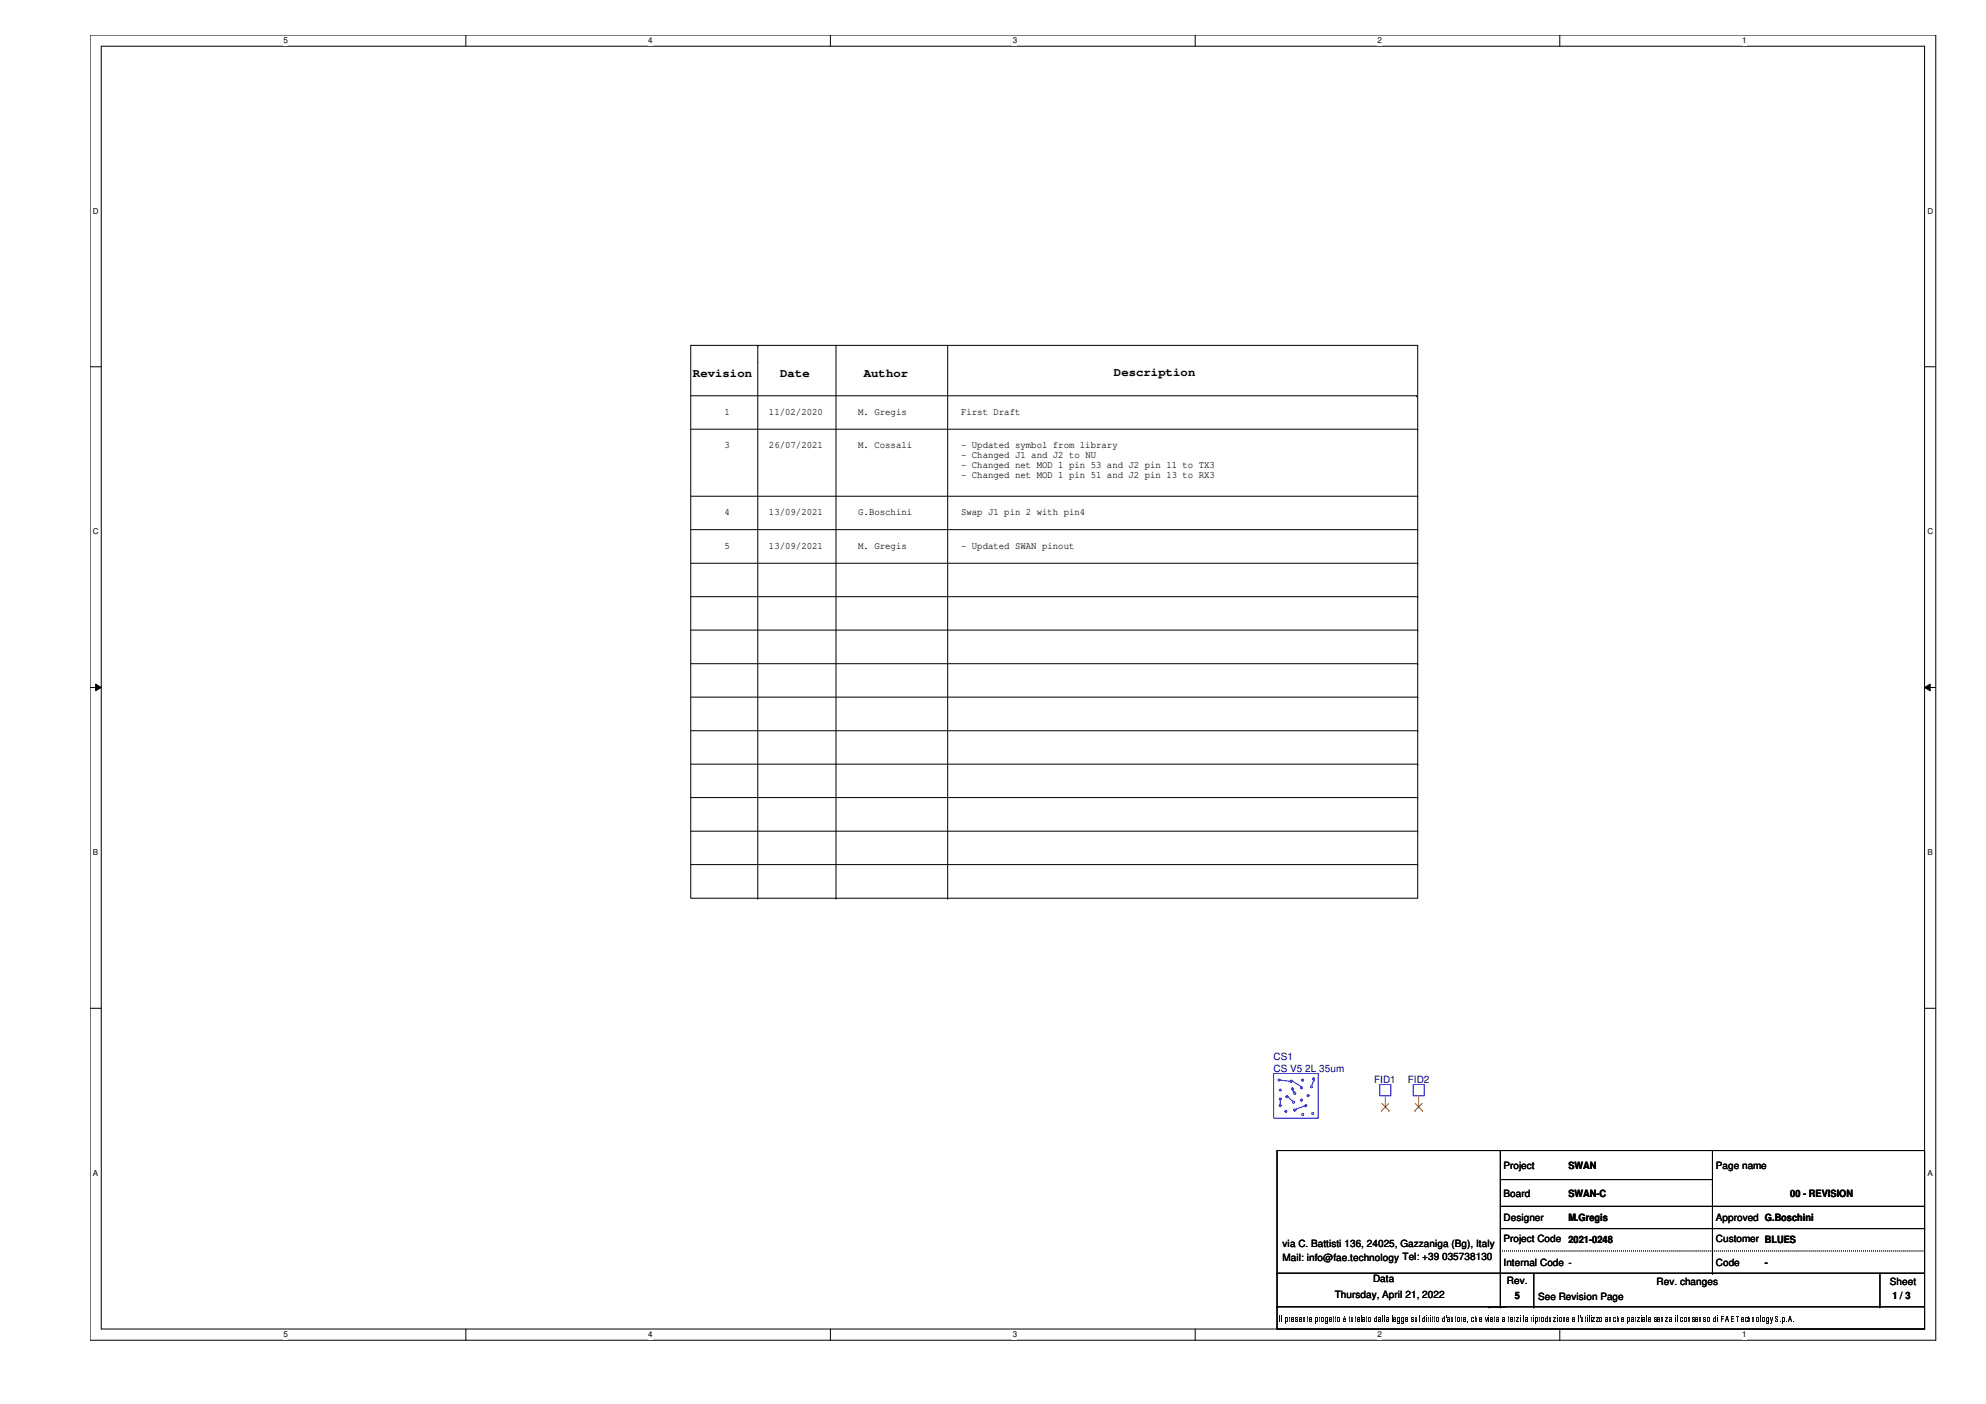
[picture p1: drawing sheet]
<svg xmlns="http://www.w3.org/2000/svg" width="420mm" height="297mm" viewBox="0 0 420 297" stroke-linecap="round" stroke-linejoin="round" font-family="sans-serif">
<defs><g id="words">
<g font-size="2.6">
<text x="146.6" y="79.7">Revision</text>
<text x="165.1" y="79.7">Date</text>
<text x="182.8" y="79.7">Author</text>
<text x="235.7" y="79.5">Description</text>
</g>
<g font-size="2.1">
<text x="153.2" y="87.7">1</text>
<text x="162.7" y="87.7">11/02/2020</text>
<text x="181.6" y="87.7">M. Gregis</text>
<text x="203.3" y="87.7">First Draft</text>
<text x="153.2" y="94.8">3</text>
<text x="162.7" y="94.8">26/07/2021</text>
<text x="181.6" y="94.8">M. Cossali</text>
<text x="203.3" y="94.8">- Updated symbol from library</text>
<text x="203.3" y="96.9">- Changed J1 and J2 to NU</text>
<text x="203.3" y="99.1">- Changed net MOD 1 pin 53 and J2 pin 11 to TX3</text>
<text x="203.3" y="101.2">- Changed net MOD 1 pin 51 and J2 pin 13 to RX3</text>
<text x="153.2" y="109">4</text>
<text x="162.7" y="109">13/09/2021</text>
<text x="181.6" y="109">G.Boschini</text>
<text x="203.3" y="109">Swap J1 pin 2 with pin4</text>
<text x="153.2" y="116.1">5</text>
<text x="162.7" y="116.1">13/09/2021</text>
<text x="181.6" y="116.1">M. Gregis</text>
<text x="203.3" y="116.1">- Updated SWAN pinout</text>
<text x="318.1" y="247.2">Project</text>
<text x="331.8" y="247.3">SWAN</text>
<text x="363" y="247.2">Page name</text>
<text x="318.1" y="253.2">Board</text>
<text x="331.8" y="253.2">SWAN-C</text>
<text x="378.8" y="253.2">00 - REVISION</text>
<text x="271.4" y="263.8">via C. Battisti 136, 24025, Gazzaniga (Bg), Italy</text>
<text x="318.1" y="262.8">Project Code</text>
<text x="318.1" y="258.4">Designer</text>
<text x="331.8" y="262.9">2021-0248</text>
<text x="331.8" y="258.4">M.Gregis</text>
<text x="363" y="258.4">Approved G.Boschini</text>
<text x="363" y="262.8">Customer BLUES</text>
<text x="271.4" y="266.8">Mail: info@fae.technology Tel: +39 035738130</text>
<text x="318.1" y="267.8">Internal Code ---</text>
<text x="318.1" y="267.8">Internal Code</text>
<text x="363" y="267.8">Code</text>
<text x="373.4" y="267.8">-</text>
<text x="282.4" y="274.7">Thursday, April 21, 2022</text>
<text x="290.5" y="271.3">Data</text>
<text x="318.8" y="271.6">Rev.</text>
<text x="320.5" y="274.9">5</text>
<text x="325.4" y="275.1">See Revision Page</text>
<text x="350.5" y="271.8">Rev. changes</text>
<text x="399.8" y="271.8">Sheet</text>
<text x="400.4" y="274.9">1 / 3</text>
</g>
<g font-size="2.1" fill="#000080">
<text x="269.5" y="224.3">CS1</text>
<text x="269.5" y="226.7">CS V5 2L 35um</text>
<text x="290.7" y="229.1">FID1</text>
<text x="297.8" y="229.1">FID2</text>
</g>
<text font-size="1.9" x="270.6" y="279.7">Il presente progetto è tutelato dalla legge sul diritto d'autore, che vieta a terzi la riproduzione e l'utilizzo anche parziale senza il consenso di FAE Technology S.p.A.</text>
<g font-size="1.7">
<text x="60" y="9.2">5</text>
<text x="137.1" y="9.2">4</text>
<text x="214.2" y="9.2">3</text>
<text x="291.4" y="9.2">2</text>
<text x="368.6" y="9.2">1</text>
<text x="19.6" y="45.2">D</text>
<text x="407.8" y="45.2">D</text>
<text x="19.6" y="113">C</text>
<text x="407.8" y="113">C</text>
<text x="19.6" y="180.9">B</text>
<text x="407.8" y="180.9">B</text>
<text x="19.6" y="248.8">A</text>
<text x="407.8" y="248.8">A</text>
<text x="60" y="283">5</text>
<text x="137.1" y="283">4</text>
<text x="214.2" y="283">3</text>
<text x="291.4" y="283">2</text>
<text x="368.6" y="283">1</text>
</g>
</g></defs>
<path d="M19.1 7.4h390.4v276.1h-390.4zM21.4 9.8h385.8v271.4h-385.8z" fill="none" stroke="#000" stroke-width=".21"/>
<g fill="#fff">
<path d="M60 7.7h.9v1.9h-.9z"/>
<path d="M60 281.4h.9v1.9h-.9z"/>
</g>
<path d="M98.6 7.4v2.4M98.6 281.2v2.3" fill="none" stroke="#000" stroke-width=".21"/>
<g fill="#fff">
<path d="M137.1 7.7h.9v1.9h-.9z"/>
<path d="M137.1 281.4h.9v1.9h-.9z"/>
</g>
<path d="M175.7 7.4v2.4M175.7 281.2v2.3" fill="none" stroke="#000" stroke-width=".21"/>
<g fill="#fff">
<path d="M214.2 7.7h1v1.9h-1z"/>
<path d="M214.2 281.4h1v1.9h-1z"/>
</g>
<path d="M252.9 7.4v2.4M252.9 281.2v2.3" fill="none" stroke="#000" stroke-width=".21"/>
<g fill="#fff">
<path d="M291.4 7.7h1v1.9h-1z"/>
<path d="M291.4 281.4h1v1.9h-1z"/>
</g>
<path d="M330 7.4v2.4M330 281.2v2.3" fill="none" stroke="#000" stroke-width=".21"/>
<g fill="#fff">
<path d="M368.6 7.7h.9v1.9h-.9z"/>
<path d="M368.6 281.4h.9v1.9h-.9z"/>
<path d="M19.6 43.7h1.3v1.9h-1.3z"/>
<path d="M407.8 43.7h1.2v1.9h-1.2z"/>
<path d="M19.6 111.5h1.3v1.9h-1.3z"/>
<path d="M407.8 111.5h1.2v1.9h-1.2z"/>
</g>
<path d="M19.1 77.6h2.3M407.2 77.6h2.3" fill="none" stroke="#000" stroke-width=".21"/>
<g fill="#fff">
<path d="M19.6 179.4h1.2v1.9h-1.2z"/>
<path d="M407.8 179.4h1.1v1.9h-1.1z"/>
</g>
<path d="M19.1 145.5h2.3M20.2 144.7l1.2 .8-1.2 .6zM407.2 145.5l1.1-.8v1.4zM407.2 145.5h2.3" fill="none" stroke="#000" stroke-width=".21"/>
<path d="M20.2 144.7l1.2 .8-1.2 .6zM407.2 145.5l1.1-.8v1.4z" fill="#000"/>
<g fill="#fff">
<path d="M19.6 247.2h1.2v1.9h-1.2z"/>
<path d="M407.8 247.2h1.1v1.9h-1.1z"/>
</g>
<g fill="none" stroke="#000" stroke-width=".21">
<path d="M146.1 73.1h153.8v116.9h-153.8zM160.3 73.1h.1M160.3 73.1v116.9M176.9 73.1v116.9M200.5 73.1v116.9M146.1 83.7h153.6M146.1 90.8h153.8M299.7 83.7h.1M299.9 90.8h.1M146.1 119.2h153.8M146.1 112.1h153.8M146.1 105h153.8"/>
<path d="M299.9 119.2h.1M299.9 112.1h.1M299.9 105h.1M146.1 133.3h153.8M146.1 126.2h153.8M299.9 133.3h.1M299.9 126.2h.1M146.1 154.6h153.8M146.1 147.5h153.8M146.1 140.4h153.8M299.9 154.6h.1M299.9 147.5h.1"/>
<path d="M299.9 140.4h.1M146.1 161.7h153.8M146.1 168.7h153.8M146.1 175.9h153.8M299.9 161.7h.1M299.9 168.7h.1M299.9 175.9h.1M146.1 182.9h153.8M160.3 190h.1M176.9 190h.1M200.5 190h.1M299.9 182.9h.1"/>
<path d="M19.1 213.3h2.3M407.2 213.3h2.3M270.2 243.4h137v37.8h-137zM317.4 255.2h89.8M317.4 243.4v33.1M317.4 259.9h89.8M317.4 249.6h44.9M362.3 250.5h.1M362.3 249.6h.1M362.3 243.4v26M407.2 255.2h.1M407.2 259.9h.1"/>
<path d="M270.2 276.5h.1M270.2 269.4h.1M270.2 276.5h137M270.2 269.4h137M315 276.5h.1M317.4 276.5h.1M324.5 276.5h.1M324.5 269.4v7.1M362.3 269.4h.1M397.7 276.5h.1M397.7 269.4v7.1"/>
</g>
<path d="M317.4 264.7h89.8M407.2 264.7h.1" fill="none" stroke="#000" stroke-width=".21" stroke-dasharray="0 .4"/>
<g fill="none" stroke="#00f" stroke-width=".21">
<path d="M269.5 227.1h9.4v9.5h-9.4zM270.4 228.4h.3v.3h-.3zM270.7 230.5h.3v.3h-.3zM270.7 232.3h.3v.4h-.3zM270.7 233.8h.3v.3h-.3zM270.8 233.7h.1M270.8 228.5l2.2 .3M270.8 232.8v.9M271.9 235h.3v.3h-.3zM272.1 231.9h.3v.3h-.3zM272.5 232.1l1 .9M273 228.8h.1"/>
<path d="M273.1 228.6h.3v.3h-.3zM273.3 230.2h.3v.3h-.3zM273.5 230.6h.1M273.5 233h.1M273.5 228.8l1.9 1.2M273.5 230.6l.4 .5M273.5 233.1h.3v.3h-.3zM273.7 231.2h.4v.3h-.4zM273.7 234.7h.4v.3h-.4zM274.2 234.7h.1M275.2 232.6h.3v.3h-.3zM275.2 230h.3v.3h-.3z"/>
<path d="M275.4 230h.1M275.4 228.4h.3v.3h-.3zM275.4 235.6h.3v.4h-.3zM276.1 233.9l-1.9 .8M276.1 233.8h.3v.3h-.3zM276.6 231.7h.3v.3h-.3zM277.3 229.8h.3v.2h-.3zM277.6 235.4h.2v.3h-.2zM277.8 228.1h.3v.3h-.3zM278 228.5h.1M278 228.5l-.5 1.2M291.9 229.4h2.4v2.4h-2.4z"/>
<path d="M299 229.4h2.3v2.4h-2.3z"/>
</g>
<path d="M293.1 234.2h.1M293.1 231.8v2.4M300.1 234.2h.1M300.1 231.8v2.4" fill="none" stroke="#f00" stroke-width=".21"/>
<path d="M292.3 234.9h.1M292.4 233.5l1.4 1.4M293.8 233.5l-1.5 1.4M293.8 234.9h.1M299.4 234.9h.1M299.4 233.5l1.5 1.4M300.9 233.5l-1.5 1.4M300.9 234.9h.1" fill="none" stroke="#804000" stroke-width=".21"/>
<use href="#words"/>
</svg>
